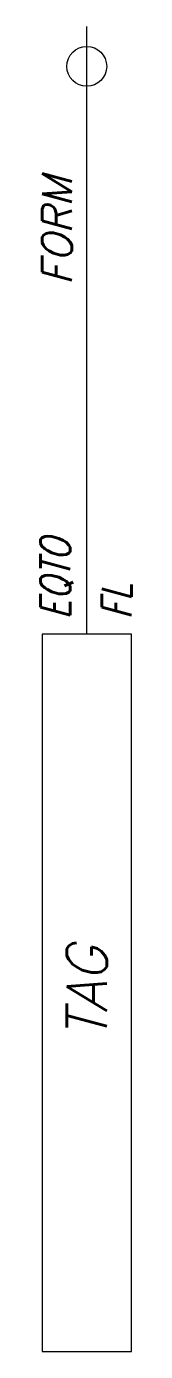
# Model space of a CAD drawing. Header units: millimetres. Extents: x -34 to -29.4, y -59.7 to 6.8.
import ezdxf
from ezdxf.enums import TextEntityAlignment as Align

# ---------------------------------------------------------------- set-up
doc = ezdxf.new("R2010")
doc.units = ezdxf.units.MM
doc.header["$MEASUREMENT"] = 0
doc.layers.get('0').update_dxf_attribs({"linetype": 'CONTINUOUS'})
doc.styles.add('REGUA60', font='romans.shx', dxfattribs={"oblique": 15, "height": 1.5})
doc.styles.add('REGUA60C', font='romans.shx', dxfattribs={"width": 0.8, "oblique": 15, "height": 1.5})
doc.styles.add('REGUA80C', font='romans.shx', dxfattribs={"width": 0.8, "oblique": 15, "height": 2})

msp = doc.modelspace()

# ---------------------------------------------------------------- linework, layer by layer
at = {"color": 4}
msp.add_line((-31.642, -23.709, 18.177), (-31.642, 6.791, 18.177), dxfattribs=at)
at = {"color": 4, "elevation": 18.177}
msp.add_lwpolyline([(-33.892, -59.709), (-29.392, -59.709), (-29.392, -23.709), (-33.892, -23.709)], close=True, dxfattribs=at)
at = {"color": 1, "linetype": 'Continuous'}
msp.add_circle((-31.642, 4.791, 18.177), 1, dxfattribs=at)

# ---------------------------------------------------------------- texts
at = {"color": 2, "style": 'REGUA60', "oblique": 15}
msp.add_attdef('FORM', text='', height=1.5, rotation=90, dxfattribs=at).set_placement((-33.142, -3.459, 18.177), align=Align.MIDDLE_CENTER)
at = {"color": 2, "style": 'REGUA60', "oblique": 15, "width": 0.8}
msp.add_attdef('EQTO', text='', height=1.5, rotation=90, dxfattribs=at).set_placement((-33.221, -22.959), align=Align.MIDDLE_LEFT)
at = {"color": 1, "style": 'REGUA60C', "oblique": 15, "width": 0.8}
msp.add_attdef('FL', text='', height=1.5, rotation=90, dxfattribs=at).set_placement((-30.142, -22.959), align=Align.MIDDLE_LEFT)
at = {"color": 3, "style": 'REGUA80C', "oblique": 15}
msp.add_attdef('TAG', text='', height=2, rotation=90, dxfattribs=at).set_placement((-31.642, -41.709, 18.177), align=Align.MIDDLE_CENTER)

doc.saveas('drawing.dxf')
